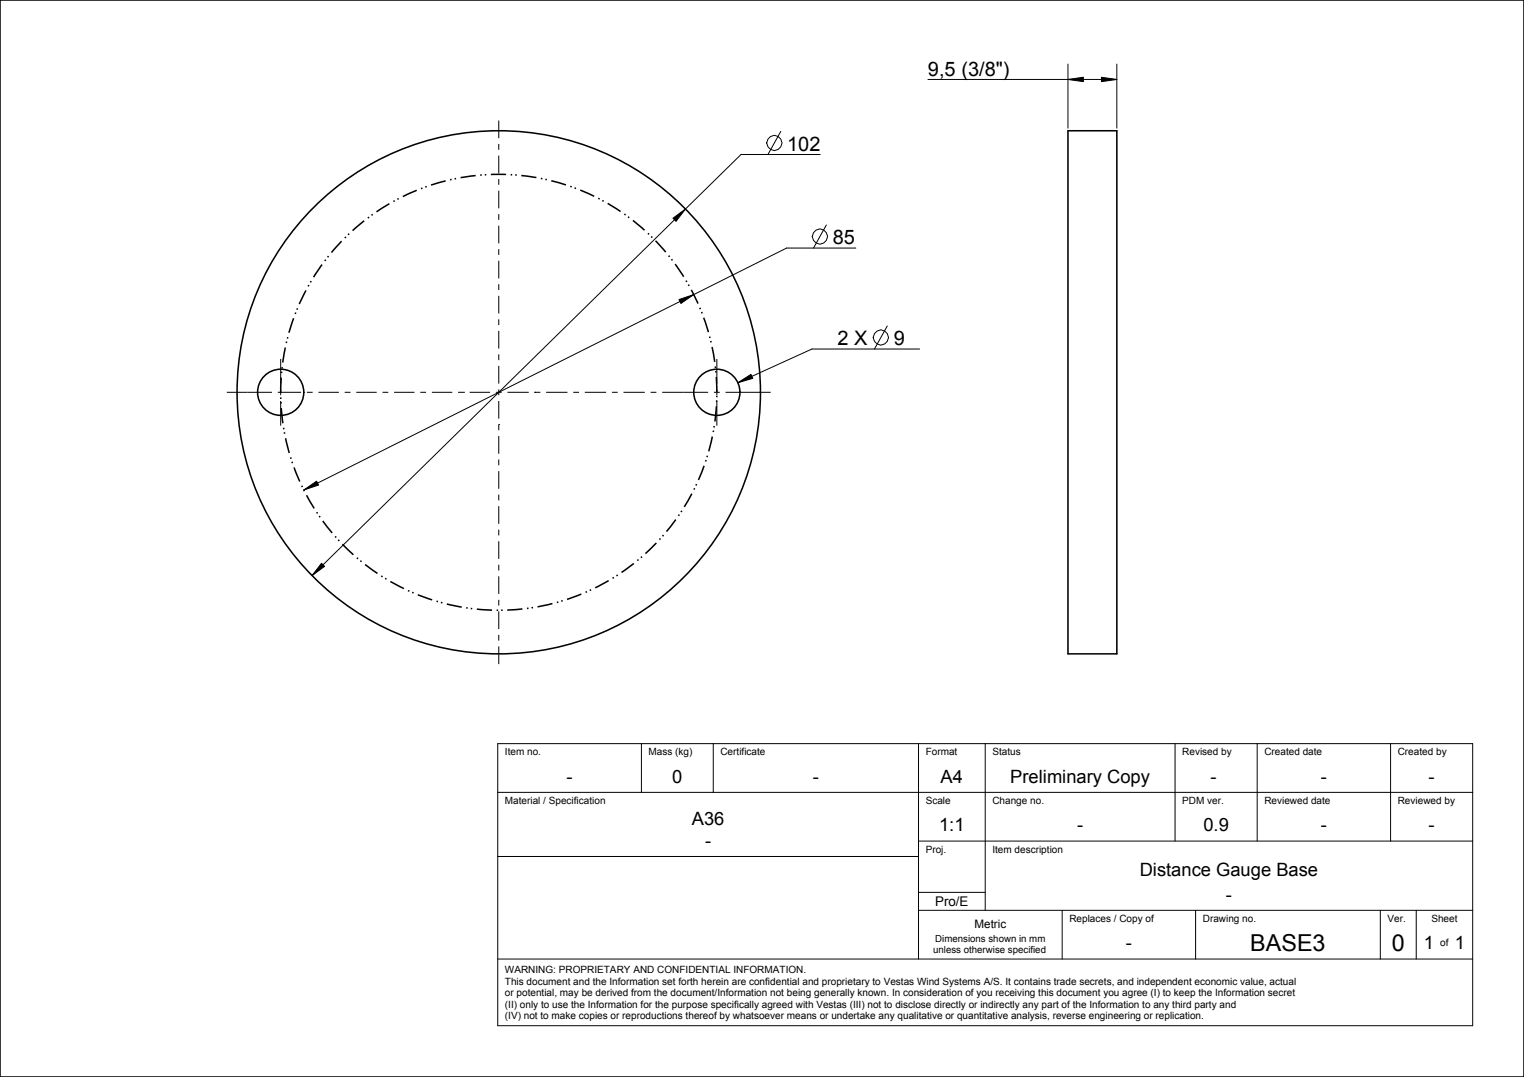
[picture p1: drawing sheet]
<svg xmlns="http://www.w3.org/2000/svg" width="297mm" height="210mm" viewBox="0 0 297 210" stroke-linecap="round" stroke-linejoin="round" font-family="sans-serif">
<defs><g id="words">
<g font-size="4.6">
<text x="243.7" y="185.5">BASE3</text>
<text x="271.2" y="185.5">0</text>
</g>
<g font-size="3.9">
<text x="180.8" y="14.7">9,5 (3/8&quot;)</text>
<text x="153.4" y="29.4">102</text>
<text x="162.3" y="47.6">85</text>
<text x="163.2" y="67.3">2 X</text>
<text x="174.2" y="67.3">9</text>
</g>
<g font-size="3.6">
<text x="110.4" y="152.6">-</text>
<text x="131" y="152.6">0</text>
<text x="158.4" y="152.6">-</text>
<text x="183.3" y="152.6">A4</text>
<text x="196.9" y="152.6">Preliminary Copy</text>
<text x="235.9" y="152.6">-</text>
<text x="257.4" y="152.6">-</text>
<text x="278.4" y="152.6">-</text>
<text x="134.8" y="160.9">A36</text>
<text x="137.4" y="165.3">-</text>
<text x="183" y="162.1">1:1</text>
<text x="209.9" y="162.1">-</text>
<text x="234.5" y="162.1">0.9</text>
<text x="257.4" y="162.1">-</text>
<text x="278.4" y="162.1">-</text>
<text x="222.1" y="170.9">Distance Gauge Base</text>
<text x="238.9" y="175.8">-</text>
<text x="219.4" y="185.1">-</text>
<text x="277.5" y="185.1">1</text>
<text x="283.5" y="185.1">1</text>
</g>
<text font-size="2.6" x="182.2" y="176.8">Pro/E</text>
<text font-size="2.3" x="189.9" y="181">Metric</text>
<g font-size="2">
<text x="98.4" y="147.3">Item no.</text>
<text x="126.4" y="147.3">Mass (kg)</text>
<text x="140.4" y="147.3">Certificate</text>
<text x="180.4" y="147.3">Format</text>
<text x="193.4" y="147.3">Status</text>
<text x="230.4" y="147.3">Revised by</text>
<text x="246.4" y="147.3">Created date</text>
<text x="272.4" y="147.3">Created by</text>
<text x="98.4" y="156.8">Material / Specification</text>
<text x="180.4" y="156.8">Scale</text>
<text x="193.4" y="156.8">Change no.</text>
<text x="230.4" y="156.8">PDM ver.</text>
<text x="246.4" y="156.8">Reviewed date</text>
<text x="272.4" y="156.8">Reviewed by</text>
<text x="180.4" y="166.3">Proj.</text>
<text x="193.4" y="166.3">Item description</text>
<text x="208.4" y="179.8">Replaces / Copy of</text>
<text x="234.4" y="179.8">Drawing no.</text>
<text x="270.4" y="179.8">Ver.</text>
<text x="279" y="179.8">Sheet</text>
<text x="280.7" y="184.5">of</text>
<text x="98.4" y="189.8">WARNING: PROPRIETARY AND CONFIDENTIAL INFORMATION.</text>
<text x="98.4" y="192">This document and the Information set forth herein are confidential and proprietary to Vestas Wind Systems A/S. It contains trade secrets, and independent economic value, actual</text>
<text x="98.4" y="194.3">or potential, may be derived from the document/Information not being generally known. In consideration of you receiving this document you agree (I) to keep the Information secret</text>
<text x="98.4" y="196.5">(II) only to use the Information for the purpose specifically agreed with Vestas (III) not to disclose directly or indirectly any part of the Information to any third party and</text>
<text x="98.4" y="198.8">(IV) not to make copies or reproductions thereof by whatsoever means or undertake any qualitative or quantitative analysis, reverse engineering or replication.</text>
</g>
<g font-size="1.9">
<text x="181.9" y="185.9">unless otherwise specified</text>
<text x="182.3" y="183.7">Dimensions shown in mm</text>
</g>
</g></defs>
<path d="M208.1 15.5l3-.4v.8zM214.7 15.1l3 .4-3 .4zM131.1 42.6l2.5-1.8-1.9 2.4zM132.3 58.4l2.9-1-2.5 1.8zM143.8 74.6l2.6-1.6 .3 .8zM59.2 95.5l2.5-1.7 .4 .8zM62.7 109.8l.6 .6-2.5 1.8z" fill="#000"/>
<g fill="none" stroke="#000" stroke-width=".19">
<path d="M180.8 15.5h36.9M208.1 15.5l3-.4v.8zM208.1 12.5v12.5M214.7 15.1l3 .4-3 .4zM217.7 12.5v12.5M152.2 25.6l-2.5 4.5M159.8 30.1h-15.4l-83.6 82.1M131.1 42.6l2.5-1.8-1.9 2.4zM132.3 58.4l2.9-1-2.5 1.8zM161 43.9l-2.5 4.5M166.8 48.4h-13.5l-94.1 47.1M143.8 74.6l2.6-1.6 .3 .8z"/>
<path d="M172.9 63.6l-2.5 4.5M179.2 68.1h-21l-14.4 6.5M59.2 95.5l2.5-1.7 .4 .8zM62.7 109.8l.6 .6-2.5 1.8zM97 145h190v55h-190zM97 154.5h190M125 145v9.5M139 145v9.5M179 145v42M192 145v32.5M229 145v19M245 145v19"/>
<path d="M271 145v19M97 167h82M179 164h108M179 174h13M179 177.5h108M207 177.5v9.5M233 177.5v9.5M269 177.5v9.5M276 177.5v9.5M97 187h190"/>
<circle cx="150.9" cy="27.9" r="1.47"/>
<circle cx="159.8" cy="46.1" r="1.47"/>
<circle cx="171.6" cy="65.8" r="1.47"/>
</g>
<path d="M0 0h297v210h-297z" fill="none" stroke="#000" stroke-width=".3"/>
<path d="M139.7 76.5a42.5 42.5 0 0 0-62.9-37.3 42.5 42.5 0 0 0-2.5 73.1 42.5 42.5 0 0 0 65.3-32.9l.1-2.9" fill="none" stroke="#000" stroke-width=".3" stroke-dasharray="3 .9 .3 .6 .3 .9" stroke-linecap="butt"/>
<!-- layer: 3_ALL_AXES -->
<g fill="none" stroke="#000" stroke-width=".3">
<path d="M208.1 25.5h9.6v102h-9.6z"/>
<circle cx="54.7" cy="76.5" r="4.5"/>
<circle cx="97.2" cy="76.5" r="51"/>
<circle cx="139.7" cy="76.5" r="4.5"/>
</g>
<g fill="none" stroke="#000" stroke-width=".19">
<path d="M97.2 23.5v3.4M97.2 28.1v1.1M97.2 30.3v3.5M97.2 34.9v1.1M97.2 37.2v3.4M97.2 41.7v1.2M97.2 44v3.5M97.2 48.6v1.1M97.2 50.8v3.5M97.2 55.4v1.1M97.2 57.7v3.4M44.2 76.5h8.8"/>
<path d="M54.1 76.5h4.6M54.7 70v4.8M54.7 75.9v1.2M54.7 78.2v4.8M59.8 76.5h1.1M62.1 76.5h3.9M67.2 76.5h1.1M69.4 76.5h4M74.5 76.5h1.2M76.8 76.5h4M81.9 76.5h1.1M84.2 76.5h3.9"/>
<path d="M89.3 76.5h1.1M90.4 76.5h.1M91.5 76.5h4M96.6 76.5h1.2M97.2 62.3v1.1M97.2 64.5v3.5M97.2 69.1v1.1M97.2 71.3v3.5M97.2 75.9v1.2M97.2 78.2v3.4M98.9 76.5h4.1M104.2 76.5h.1"/>
<path d="M104.2 76.5h1.1M106.4 76.5h4.2M111.7 76.5h1.1M114 76.5h4.1M119.3 76.5h1.1M121.5 76.5h4.2M126.8 76.5h1.1M129 76.5h9M139.1 76.5h1.2M139.7 70v4.8M139.7 75.9v1.2M139.7 78.2v4.8"/>
<path d="M141.4 76.5h8.8M97.2 82.8h.1M97.2 82.8v1.1M97.2 85v3.5M97.2 89.6v1.1M97.2 91.9v3.4M97.2 96.4v1.2M97.2 98.7v3.4M97.2 103.3v1.1M97.2 105.5v3.5M97.2 110.1v1.1M97.2 112.4v3.4"/>
<path d="M97.2 116.9v1.2M97.2 119.2v3.5M97.2 123.8v1.1M97.2 126v3.5"/>
</g>
<use href="#words"/>
</svg>
